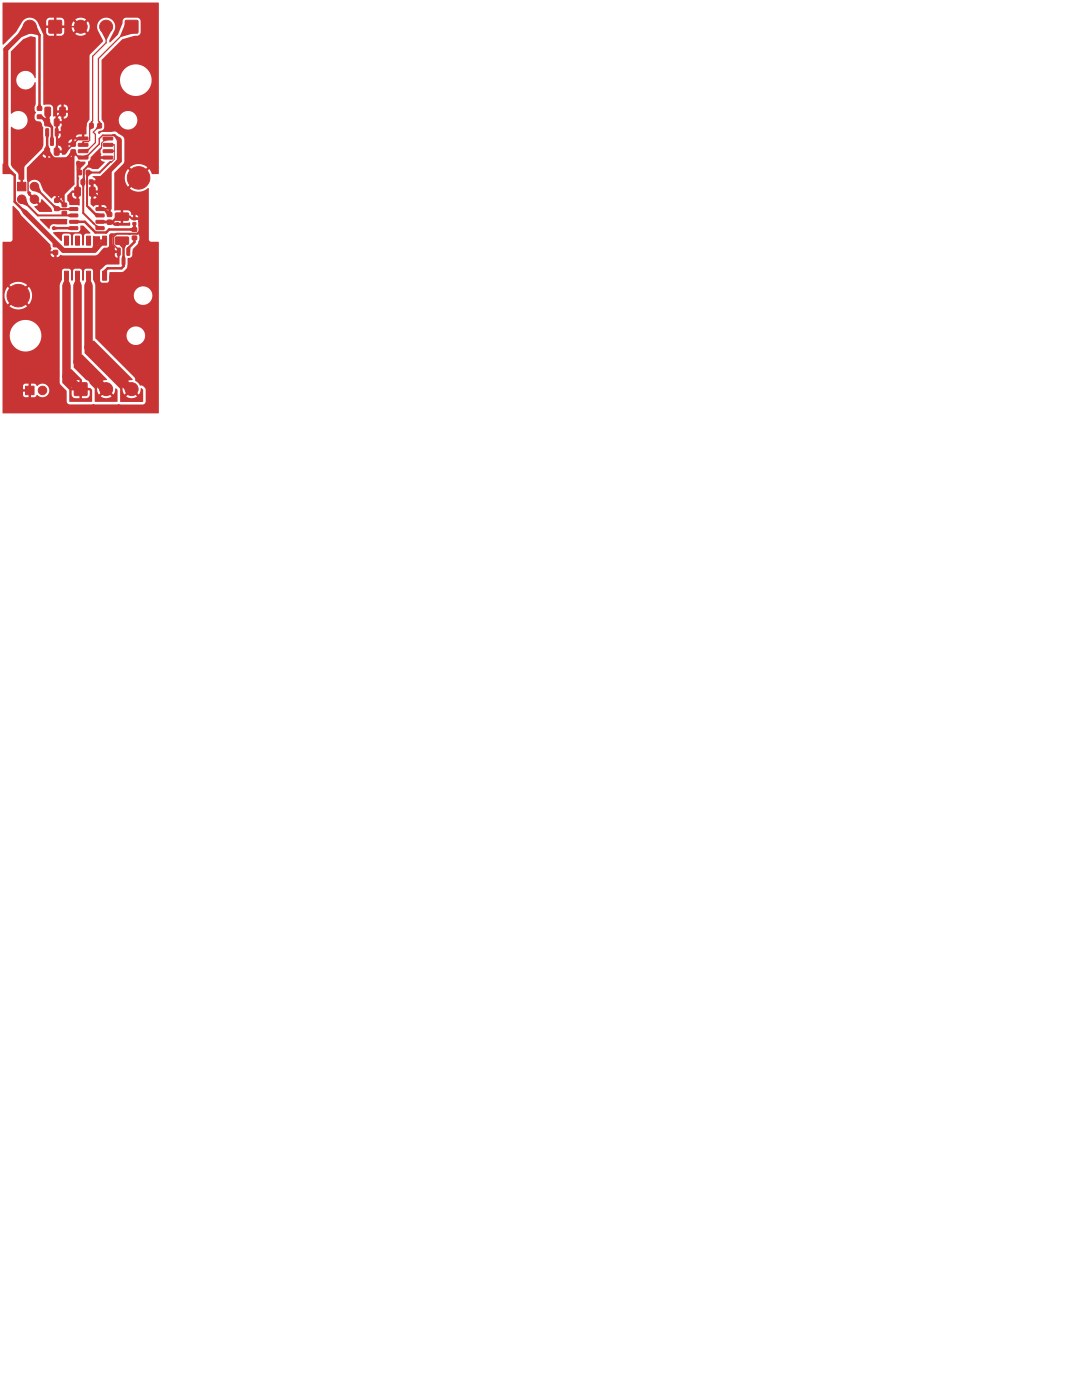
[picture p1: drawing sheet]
<svg xmlns="http://www.w3.org/2000/svg" width="216mm" height="279mm" viewBox="0 0 216 279" stroke-linecap="round" stroke-linejoin="round" font-family="sans-serif">
<g fill="#c83434" stroke="#c83434" stroke-width=".2">
<path d="M14.9 76.4h2.4v2.5h-2.4z"/>
<path d="M9 23.8l.7-.1 .2 .2v1l-.1 .2-.6 .1-.3-.2z"/>
<path d="M10.9 23.8l.7-.1 .2 .2v1l-.1 .2-.6 .1-.3-.2z"/>
<path d="M17.9 24.7h.7v.8h-.7z"/>
<path d="M19.5 24.7h.7v.8h-.7z"/>
<path d="M10.9 39.7h.9v.7h-.9z"/>
<path d="M10.9 41.3h.9v.7h-.9z"/>
<path d="M20.5 47.1h.8v1.8h-.8z"/>
<path d="M17.3 47.1h.8v1.8h-.8z"/>
<path d="M15.1 47.1h.8v1.8h-.8z"/>
<path d="M12.9 47.1h.8v1.8h-.8z"/>
<path d="M12.9 54.1h.8v1.8h-.8z"/>
<path d="M15.1 54.1h.8v1.8h-.8z"/>
<path d="M17.3 54.1h.8v1.8h-.8z"/>
<path d="M20.5 54.1h.8v1.8h-.8z"/>
<path d="M17.2 34h.7v.9h-.7z"/>
<path d="M15.6 34h.6v.9h-.6z"/>
<path d="M10.7 48.4h.8v.8h-.8z"/>
<path d="M10.7 50h.8v.8h-.8z"/>
<path d="M5.1 77.1h1.7v1.7h-1.7z"/>
<path d="M9.8 4.1h2.4v2.5h-2.4z"/>
<path d="M20.6 31.2h1.8l.1 .5h-1.8z"/>
<path d="M20.6 29.9h1.8l.1 .5-1.8 .1z"/>
<path d="M20.6 28.6h1.8l.1 .5-1.8 .1z"/>
<path d="M20.6 27.4l1.8-.1 .1 .5-1.8 .1z"/>
<path d="M15.7 27.4l1.8-.1 .1 .5-1.9 .1z"/>
<path d="M15.7 28.6h1.8l.1 .5-1.9 .1z"/>
<path d="M15.7 29.9h1.8l.1 .5-1.9 .1z"/>
<path d="M15.7 31.2h1.8l.1 .5h-1.9z"/>
<path d="M26.5 44.4h.6v.5h-.6z"/>
<path d="M26.5 43.4h.6v.5h-.6z"/>
<path d="M21.4 42.4h.9v.8h-.9z"/>
<path d="M21.4 44h.9v.7h-.9z"/>
<path d="M12.4 40.6h.9v.6h-.9z"/>
<path d="M12.4 42.2h.9v.7h-.9z"/>
<path d="M11.1 25.7l.5 .1-.1 1.3h-.5z"/>
<path d="M9.2 25.7l.5 .1-.1 1.3h-.5z"/>
<path d="M10.1 27.6h.6l-.1 1.4-.5-.1z"/>
<path d="M25 4.1h2.5v2.5h-2.5z"/>
<path d="M17.9 35.9h.6v.9h-.6z"/>
<path d="M16.2 35.9h.7v.9h-.7z"/>
<path d="M19.2 45.3l1.5-.1 .1 .5-1.6 .1z"/>
<path d="M19.2 44h1.5l.1 .5-1.6 .1z"/>
<path d="M19.2 42.7h1.5l.1 .5-1.6 .1z"/>
<path d="M19.2 41.5l1.5-.1 .1 .5-1.6 .1z"/>
<path d="M13.9 41.5l1.5-.1 .1 .5-1.5 .1z"/>
<path d="M13.9 42.7h1.5l.1 .5-1.5 .1z"/>
<path d="M13.9 44h1.5l.1 .5-1.5 .1z"/>
<path d="M13.9 45.3l1.5-.1 .1 .5-1.5 .1z"/>
<path d="M17.9 37.4l.9-.1 .2 .2v1.4l-.2 .2h-.7l-.2-.1z"/>
<path d="M15 37.4l.8-.1 .2 .2 .1 1.4-.2 .2h-.7l-.3-.1z"/>
<path d="M9 21.4h.8l.3 .1v1.4l-.2 .2-.7 .1-.2-.2z"/>
<path d="M12 21.4h.8l.2 .1v1.4l-.1 .2-.8 .1-.2-.2z"/>
<path d="M14.2 29.9h.8v.8h-.8z"/>
<path d="M14.2 28.4h.8v.8h-.8z"/>
<path d="M23.1 47.4l2.4-.1 .2 .2v1.1l-.3 .2h-2.3l-.1-.3z"/>
<path d="M23.1 42.6l2.4-.1 .2 .2v1.1l-.3 .2h-2.3l-.1-.3z"/>
<path d="M9 29.6l.7-.1 .2 .2v1l-.1 .3h-.6l-.3-.2z"/>
<path d="M10.9 29.6l.7-.1 .2 .2v1l-.1 .3h-.6l-.3-.2z"/>
<path d="M26.4 45.5h.8v.7h-.8z"/>
<path d="M26.4 47.1h.8v.7h-.8z"/>
<path d="M7.5 21.3h.8v.7h-.8z"/>
<path d="M7.5 23h.8v.6h-.8z"/>
<path d="M3.5 36.4h1.7v1.7h-1.7z"/>
<path d="M25.3 49.5l.6 .1-.1 1.4-.5-.1z"/>
<path d="M23.4 49.5l.6 .1-.1 1.4-.5-.1z"/>
<path d="M24.4 51.4l.5 .1v1.3l-.5-.1z"/>
<circle cx="21.2" cy="77.7" r="1.3"/>
<circle cx="26.3" cy="77.7" r="1.3"/>
<circle cx="8.5" cy="77.9" r=".85"/>
<circle cx="5.9" cy="5.3" r="1.3"/>
<circle cx="21.2" cy="5.3" r="1.3"/>
<circle cx="16.1" cy="5.3" r="1.3"/>
<circle cx="3.6" cy="59" r="2.25"/>
<circle cx="27.6" cy="35.5" r="2.25"/>
<circle cx="6.9" cy="37.2" r=".85"/>
<circle cx="4.3" cy="39.8" r=".85"/>
<circle cx="6.9" cy="39.8" r=".85"/>
<circle cx="22.6" cy="50.2" r=".4"/>
<circle cx="15.6" cy="32.5" r=".3"/>
<circle cx="12" cy="28.5" r=".4"/>
<circle cx="16.5" cy="45.5" r=".3"/>
<circle cx="16.4" cy="32.7" r=".3"/>
<circle cx="25.3" cy="41.4" r=".4"/>
<circle cx="11.4" cy="46.7" r=".3"/>
<circle cx="23.5" cy="44.7" r=".3"/>
<circle cx="11.4" cy="44.1" r=".3"/>
<circle cx="14.8" cy="40.3" r=".4"/>
<circle cx="20.2" cy="38.2" r=".4"/>
<circle cx="11.5" cy="38.2" r=".4"/>
<circle cx="10.7" cy="38.2" r=".4"/>
<circle cx="21" cy="38.2" r=".4"/>
<circle cx="10.7" cy="45.5" r=".3"/>
</g>
<path d="M4.3 39.8l3.3 3.2h7.1M6.9 37.2l4.5 4.5h3.3M15.5 32.6v5.6M16.6 36.4v6.1l2 2M17.4 34.9v6.2l.5 .5M21.5 31.4h-2.3l-2.5 2.5v2M22 32.3l-2.1 2.1h-2.3M24.3 43.2h1.6l.4 .4h1.3l.2 .3v2.3l-.4 .5h-4.1M26.8 44.7v1.1" fill="none" stroke="#c83434" stroke-width=".4"/>
<path d="M11 5.3h5.1M5.6 35.7v2.8l1.3 1.3M8.9 30.3h.5M12.5 22.3l-1.2 1.1v6.9h1.8l2.6-2.7h.9M15.6 32.5l-.1 .1v1.4l.4 .4M18.2 36.3l.2 .3v1.6M22.9 27h-2.4l-.7 .7v1l-2.7 2.7h-1.4l-1.1-1.1M27.7 35.5l-3.4 3.3v4.4h-.8M11.3 40h.7M18.6 44.5l1 1M20 44.3h1.9M23.3 46.7l-.7 .6v1.5l1.1 1.1v.3" fill="none" stroke="#c83434" stroke-width=".3"/>
<g fill="none" stroke="#c83434" stroke-width=".5">
<path d="M1.5 9.5h.1M5.9 5.1l2 1.9v14.7M1.2 33.2l1.7 1.8v5.3l2.2 2.1M8.3 23.3l2.1 2.1v2.9M8.9 30.3l-3.3 3.3v2.1M9.4 26.4v3.9l1.4 1.3h2.5l1.3-1.3v6.4l-3.3 3.3M9.5 22.3v2M18.2 36.3h1.3M18.4 38.2l1.6 1.6v1.9h.8l1.1 1.1M22.9 27l.9 .9M10.7 45.5h4M12 40l.8 .9"/>
<path d="M14.7 44.3h2.2l2.2 2.1h2.1l.6-.6h5M17.9 41.6l1.4 1.4h.7M21.9 44.3h.5M22.4 44.3l.3 .4h.8M23.5 43.2l-1.1 1.1M24.7 48.3v4.8l-.5 .4h-2.7l-.6 .7v.8M26.8 47.9v.4l-1.2 1.2v.7"/>
</g>
<path d="M5.9 5.1l-4.7 4.8v23.3M23.8 27.9v4.2l-4.3 4.2M5.1 42.4l7.5 7.6h6.3" fill="none" stroke="#c83434" stroke-width="1"/>
<path d="M20.9 48l-2 2" fill="none" stroke="#c83434" stroke-width=".8"/>
<g fill="none" stroke="#c83434" stroke-width=".2">
<path d="M7.9 23.3h.4M9.5 24.3l-.1 .1M9.5 22.3h.1M16.8 36.3l-.2 .1M17.6 34.4l-.2 .5M21.5 27.6h-.3l-.9 1v.9l-.5 .5v1.4h1.7M21.5 30.2h1.3M21.6 29l-.1-.1h1.3v2.9l-.5 .5h-.3M22.8 30.2h.1M10.7 45.5h.1M13.3 55v2M15.5 55v2"/>
<path d="M17.7 55v2M19.6 45.5h.4M24.3 48l.4 .3M26.8 45.8h.1"/>
</g>
<path d="M21.2 5.1v3.4l-2.7 2.7v12.9l-.3 .3v.7l-.3 .4v2.5l-.3 .3h-1v.6M26.3 5.1l-6.7 6.6v12.4l.3 .3v.7l-1.3 1.3 .4 .4v1.7l-1.6 1.6h-.7l-.1 .1" fill="none" stroke="#c83434" stroke-width=".25"/>
<path d="M13.3 57v18.1l2.8 2.8M15.5 57v15.2l5.7 5.7M17.7 57v12.3l8.6 8.6" fill="none" stroke="#c83434" stroke-width="1.7"/>
<g fill="#c83434">
<path d="M7.4 39.9l.6 .6 .2-.7h.2l1.7 1.6 .3 .9h-2.6l-1-1 .8-.4-.6-.6z"/>
<path d="M5.6 33.6l2.7-2.6h.1l.4 .4 .4 .1v-1.1l.2-.1 .3 .1v1.1l.7-.3 .4 .4 2.6-.2 .5-.3 .5 .2v-.4l.3-.2v6l-1.8 1.9v2.3l-.3-.1v-.8l-.3-.1a.73 .73 0 0 0-.7-.8l-.1 .9-.4-.1v-.8l-.3 .1-.6 .4-1.5-1.6-.5-1.1a1.5 1.5 0 0 0-2.5-.6l-.1-.3z"/>
<path d="M5.7 38.1l.5 .3-.1 .3 .6 .6-.3 .3-.8-.7z"/>
<path d="M16.5 28.3h.2l.2 .3-.3 .3-.3-.3z"/>
<path d="M16.5 31.1l1-.3 .2 .2-.1 .3-1 .1z"/>
<path d="M24.4 51.1h.5v.4l-.2 .6-.3-.6z"/>
<path d="M19.9 24.2l.3 .5-.3 .4-.4-.4z"/>
<path d="M17.9 34l.5 .2v.4l-.5 .2-.3-.4z"/>
<path d="M16.9 69.1l1.9-1.1 7.6 7.7v.1l-.7 .2-.5 .2 .8 .9-.3 .3-.9-.8a1.79 1.79 0 0 0 0 2.1l.9-.8 .3 .4-.8 .8a1.79 1.79 0 0 0 2.1 0l-.8-.8 .4-.4 .8 .8 .3-.5 .1-.7h.2l.3 .3-.1 2.4h-4.5v-2.6l-7.1-7.1z"/>
<path d="M9.5 22.3l.6 .7-.3 .7h-.5l-.3-.7z"/>
<path d="M16.2 36.7l.4-.4 .3 .4-.1 .5h-.4z"/>
<path d="M9.3 23.2h.5l.1 .7-.5 .5-.4-.6z"/>
<path d="M17.2 34.7l.4-.3 .3 .5-.3 .4h-.4z"/>
<path d="M9.4 26.4l.3 .6v.4h-.5l-.1-.4z"/>
<path d="M8.4 30.4l.5-.5 .5 .4-.4 .7z"/>
<path d="M26.5 44.9l.3-.2 .3 .2-.1 .3h-.4z"/>
<path d="M19.5 24.9l.4 .2 .1 .5-.7 .2-.2-.1z"/>
<path d="M26 45.5l.5-.1 .3 .4-.3 .4-.5-.2z"/>
<path d="M15.3 32.5h.3l.2 .1-.2 .4h-.3z"/>
<path d="M7.6 20.9h.5l.2 .4-.4 .4-.4-.4z"/>
<path d="M21.6 28.9l.8-.3 .5 .3-.5 .3z"/>
<path d="M20 29.5h.2l-.1 .5 .1 .9-.1 .3h1.3l.1 .1v.4h-1.4a.86 .86 0 0 0 .8 .6l-1.3 1.4h-1.1l-.9-.3v-1.1l.4-.4 .1-.6z"/>
<path d="M4.2 41.9l.3-.4 .8 .5-.2 .4-.5 .3z"/>
<path d="M4.3 39.8l.9-.2 .5 1.2-.3 .3-1.2-.5z"/>
<path d="M16.5 29.9l1.2-.2 .1 .1-.2 .3-1 .1z"/>
<path d="M14.7 44.3l.7-.3h.4v.5l-.4 .1z"/>
<path d="M9.2 29h.5l.2 .7-.5 .6-.5-.6z"/>
<path d="M19.7 41.1h.5l.1 .3-.3 .3-.3-.3z"/>
<path d="M22.4 26.8l.4-.1v.5l-.4-.1z"/>
<path d="M5.9 5.3l1.2-.5 1 2.2-2.3-.4z"/>
<path d="M16.5 35.5h.4v.6l-.4 .2-.3-.4z"/>
<path d="M14.2 30.6l.4-.3 .5 .3-.2 .6h-.5z"/>
<path d="M15.4 55.3h.2l.6 1.3-.7 .4-.7-.4z"/>
<path d="M9.4 24.4l.5-.2 .5 .9-.3 .3-.7-.3z"/>
<path d="M22 32.1l.4 .2-.3 .2z"/>
<path d="M14.7 72l1.6-1.2h.1l4.9 4.9v.1l-.7 .2-.5 .2 .8 .9-.3 .3-.9-.8a1.79 1.79 0 0 0 0 2.1l.9-.8 .3 .4-.8 .8a1.79 1.79 0 0 0 2.2 0l-.9-.8 .4-.4 .8 .8 .3-.5 .1-.7h.2l.3 .3-.1 2.4h-4.4l-.1-2.7-1-1a.82 .82 0 0 0-.7-.7l-2.5-2.4z"/>
<path d="M23.1 46.5l.3 .3-.3 .2-.2-.2z"/>
<path d="M8.4 23.7l.3-.3 .7 .3v.7l-.5 .2z"/>
<path d="M12.5 75.1l1.6-1.4h.2l2.1 2.1-.1 1.3h-.4v-1.2h-1l-.5 .4-.1 1.1h1.2v.5h-1.2v1l.2 .3 .4 .3h.9l.1-1.2h.4v1.2l1.2-.1 .4-.5v-1h-1.2v-.5h1.3l.4 .4v2.3l-4.5 .1-.1-2.4-1.4-1.4z"/>
<path d="M4.9 4.6v-.1a2.48 2.48 0 0 1 1.5 2l-2.1 .9-.7-.7z"/>
<path d="M20 41.7l.8-.1 .4 .2-.4 .3-.9-.1z"/>
<path d="M23.3 27.1l.8 .4-.3 .4-.4 .3-.5-.8z"/>
<path d="M25.7 49.1l.3 .4-.1 .8-.3-.1-.1-.7z"/>
<path d="M22.9 44.5l.5-.1v.6h-.5z"/>
<path d="M14.6 30.3l.5-.1 .3 .7-.2 .2-.8-.3z"/>
<path d="M21.6 30.2l.8-.3 .5 .3-.5 .3z"/>
<path d="M21 53.7l.4 .3-.1 1.1-.4-.1-.2-.9z"/>
<path d="M15.5 55l.4 .9-.3 .4h-.2l-.3-.4z"/>
<path d="M20 5.8l1.2-.5 1.2 .5-1.1 2.1h-.2z"/>
<path d="M14.1 30.2l.5 .1 .2 .5-.7 .4-.4-.4z"/>
<path d="M5.4 35.8h.4l-.1 .4h-.2z"/>
<path d="M13.6 45.3a1.11 1.11 0 0 1 1.1 .2l-.7 .3h-.4z"/>
<path d="M13.2 55.3h.2l.6 1.3-.7 .4-.7-.4z"/>
<path d="M10.1 27.2l.5 .1 .1 .4-.3 .6-.3-.6z"/>
<path d="M26.6 45h.4l.2 .5-.4 .3-.4-.3z"/>
<path d="M6.9 37.2l.8-.1 .5 1.2-.3 .3-1.2-.5z"/>
<path d="M20.6 27.9l.9-.3 .1 .3-.8 .3z"/>
<path d="M18.3 24.2l.3 .5-.4 .4-.3-.4z"/>
<path d="M18.5 35.2l1.6-.1 .6-.4h.5l.9-.9h.2v7.9l-.2 .1v.9l-.5-.5v-.4l-.2 .2-.2-.2-1.5-.1v-.2h1.6l-.4-.5-.7-.1v.6h-.5v-.6l-.7 .1-.4 .3-.5-.5v-1.1l.6-.1a.83 .83 0 0 0 .8-1.1h-.8v1.1h-.5l-.1-2.9 .6 .1v1.2h.8v-.5l-.4-.6v-.3l-1 .1v-.2l.2-.4h.8a.86 .86 0 0 0-.6-.8z"/>
<path d="M8.9 30l.5 .1v.3l-.5 .1z"/>
<path d="M18.6 36.1l.9-.2v.9l-.9-.2z"/>
<path d="M11.7 41.3l.5 .2v.4l-.5 .1-.4-.3z"/>
<path d="M18.6 44.5l.2-.1 .2 .3-.2 .2-.3-.2z"/>
<path d="M.5 32.7h.2l2 2.1v.2h-.3l-.3-.3h-1.5z"/>
<path d="M17.7 55l.4 .9-.3 .4h-.2l-.3-.4z"/>
<path d="M21 42.3l.3-.4 .7 .4-.1 .5-.5 .1z"/>
<path d="M7.9 23.3l.5-.2 .4 .4-.3 .3-.7-.1z"/>
<path d="M19.1 42.5l.9 .2v.3h-.9l-.3-.2z"/>
<path d="M18.6 49.6l.7-.6 .6 .6-.6 .7z"/>
<path d="M9.4 30.3l.5-.2 .5 .8-.3 .4-.7-.3z"/>
<path d="M.5 .6l31.1-.1 .1 34.2h-1.4l-.5-1-1 1-.4-.3 1-1-.2-.1a2.75 2.75 0 0 0-3.3 .1l1 1-.4 .3-1-1-.1 .2a2.75 2.75 0 0 0 .1 3.4l1-1 .4 .3-1 1 .2 .1a2.93 2.93 0 0 0 3.5-.2l.1 10.3 .3 .4 1.6 .1 .1 .1v34h-31.2v-5.4h4.1v.7h.9v.5h-.9v.7l.4 .4h.7v-.9h.5v.9h.7l.6-.5a1.38 1.38 0 0 0 2 0 1.38 1.38 0 0 0-.2-2 1.38 1.38 0 0 0-1.9 .2l-.6-.4h-.6v.9h-.5v-.9h-.9l-.2 .4h-4.1v-1.8h11.4v1.3l1.4 1.5v2.2l.2 .3 .3 .2h14.9l.3-.3 .1-.3-.1-2.6-.5-.5-.6-.1-.3-.4-.6-.5-.2-.7-7.8-7.8v-.6h6.2a1.85 1.85 0 0 0 2.6 1.8 1.85 1.85 0 0 0 .5-3.1 1.85 1.85 0 0 0-3 1l-.1 .3h-6.2v-8h7.7a1.85 1.85 0 0 0 2.6 1.8 1.85 1.85 0 0 0 .4-3.1 1.85 1.85 0 0 0-3 1v.3h-7.7v-2l-.4-1.1v-1.7l-.2-.3-.3-.2h-.9l-.3 .2-.1 .3v1.7l-.2 .3-.2-.3v-1.8l-.3-.3-1.1-.1-.4 .3v1.9l-.2 .3-.2-.3v-1.7l-.2-.3-.3-.2h-.9l-.3 .2-.1 .3v1.7l-.5 1.1v18.3h-11.4v-8.4h1.4a3.2 3.2 0 0 0 4.5 3.1 3.2 3.2 0 0 0 .6-5.4 3.2 3.2 0 0 0-5 2l-.1 .3h-1.4v-8h.4l.1 1 .5 1 1-1 .4 .3-1 1a2.74 2.74 0 0 0 3.5 0l-1-1 .4-.3 1 1 .1-.2a2.75 2.75 0 0 0-.1-3.4l-1 1-.4-.3 1-1-.2-.1a2.75 2.75 0 0 0-3.3 .1l1 1-.4 .3-1-1-.4 .7-.2 .9h-.4v-8.1h9.6a.71 .71 0 0 0 .7 .6v-.7l-10.3 .1v-2.4h1.6l.2-.1 .2-.4v-6.7h.2l1.1 1.1 .5 .8 5.7 5.8 .1 .4a.67 .67 0 0 1 0 .9l.9 .1 .1 .2 .2 .1v.8l.5-.1 .3-.4 .4 .2 10.4-.1 .1 .3 .4 .3v-1h-.5v.4h-3.6l1.4-1.4 .7-.1 .3-.2 .1-2.3 .3-.4h.9l.1 .3a.8 .8 0 0 0-.6 .7v1.2l.5 .6-.1 .7h.7l.1 .2 .2 .1-.1 2.4-.1 .1h-2.4l-1.2 1-.1 .3v1.9l.4 .4h1l.3-.2 .2-1.9h2.5l.8-.7 .2-.8 .1-1.3 .8-.3 .2-1.5 1-1 .3-1v-.6l-.3-.4 .3-.6v-.6l-.2-.5v-1.1h-.7l-.3-.5h1l-.2-.4-.3-.1v.5h-.5v-.5h-.4a.78 .78 0 0 0-.7-.9h-.9v2.5l1.3-.1 .1 .6h-3.1l-.1-.3a.22 .22 0 0 1 .1-.3 .22 .22 0 0 1 .3 .1h.9v-2.5l-1.3-.1v-7.3l2-2.2v-4.6l-.3-.6-1.4-.9h-2.7l-.7 .4-.1-.4 .5-.2a.69 .69 0 0 0 .7-.7l-.1-.9-.4-.6h3.4a1.85 1.85 0 0 0 2.6 1.8 1.85 1.85 0 0 0 .4-3.1 1.85 1.85 0 0 0-3 1v.3l-3.4-.1v-8h3.6a3.2 3.2 0 0 0 4.5 3.1 3.2 3.2 0 0 0 .6-5.4 3.2 3.2 0 0 0-5 2l-.1 .3h-3.6v-3.8l4.1-4.1 2.4-.8h.7l.5-.4 .1-2.5-.2-.4-.5-.3h-2.3a.85 .85 0 0 0-.6 1.1 5.9 5.9 0 0 1-2.5 3.8h-.2v-.4l1-1.9a1.8 1.8 0 0 0-1.7-2.6 1.8 1.8 0 0 0-1.5 2.7l1 2-2.6 2.6-.1 .4v12.6l-.6 .9v2l-.5 .1v.8l-.8 .3-1.1-.1-.1 .9-.2 .1-.1 .2h-.9l.1 .1a.61 .61 0 0 1-.1 .9l-.7 .9h-.5l-.1-.4h-.9l-.1-.2-.2-.2v-.1h1.2a.78 .78 0 0 0-.7-1v1h-.5l.1-1.5h3.2v-.7a.71 .71 0 0 0-.8 .7h-2.4v-.9h.5l.3-.2h4.3v-.6l-.8 .1-.4 .5h-3.1l.1-.7h-.5v.9h-.4l-.1-1.4h1v-.7l.2-.4v-.4h-.7v1.5h-.5v-3h-.5v-.2h.8l.2 .1v1.1h.7l-.1-.5h.6a.85 .85 0 0 0 .7-1.2h-.8v1.2h-.5v-1.2h-.8v.5h-.8v-1.4h.8v.4h2.1a.85 .85 0 0 0-.8-1.1v1.1h-.5v-1.1l-.5 .1-.3 .6h-.8a.74 .74 0 0 0-.7-.7l-1.1 .1-.2-.3v-13.8l-1.2-2.7h1.8v.9h1.2v.5h-1.2v.9l.5 .6h1.1v-1.2h.5v1.2h.9l.3-.1 .3-.5v-.9h-1.2l.1-.4h2.6l.1 .7 .3 .5 .8-.8 .4 .3-.9 .9h.1a1.79 1.79 0 0 0 2.1 0l-.9-.9 .4-.3 .8 .8 .1-.1a1.79 1.79 0 0 0-.1-2l-.8 .8-.4-.4 .9-.8-.1-.1a1.79 1.79 0 0 0-2.1 .1l.9 .8-.4 .4-.8-.8-.4 .9h-2.6l-.1-.1h1.2v-1.1l-.6-.5h-.9v1.2h-.5v-1.2l-1.1 .1-.3 .2-.2 .4h-1.8a1.8 1.8 0 0 0-3.1 .4 11 11 0 0 1-3.4 4.1l-.4 .2z"/>
<path d="M10.6 46.4l4.9-.1 .5-.4v-.9h.6l1.5 1.5-.2 .1h-.7l-.4 .3v2l-.2 .1-.2-.1v-1.8l-.2-.3-.3-.2-1.1 .1-.2 .3v1.9l-.3 .1-.1-.1v-1.9l-.3-.3-1.1-.1-.3 .2-.1 .2v1l-.2 .1-1.6-1.6z"/>
<path d="M25.5 46.6h.4l.2 .2-.2 .1-.4-.2z"/>
<path d="M8 43.7l5.4 .1-.1 1-2.5-.1a.92 .92 0 0 0-.9 1l-1.9-1.8z"/>
<path d="M20 44.1h1.7l.2 .4-.2 .1-1.6-.1z"/>
<path d="M15.4 35.4h.3l.1 .2-.2 .3v.8l.1 2.9 .2 .2-.1 1.2-2-.1v-.5l-.4-.4v-1l1-.1a.75 .75 0 0 0 .8 .7v-1.1h-.8v.4h-.9l.9-.9h.8z"/>
<path d="M3.4 9.1a4.2 4.2 0 0 1 2.7-1.9l1 .3v8l-.1 .1a1.87 1.87 0 0 0-2.5-1.4 1.87 1.87 0 0 0-1 2.7 1.87 1.87 0 0 0 2.8 .5l.8-1v4.3l-.2 .6 .1 .8a.36 .36 0 0 1 .2 .4 .36 .36 0 0 1-.2 .3l-.1 .8a.9 .9 0 0 0 1.2 .7l.6 1.2v3.5l-.3 .7-3.5 3.5-.1 2.6-.2 .1v.9h-.5v-.9l-.4-.1-.1-1.2-1.1-1.2-.3-.5v-7.6a1.9 1.9 0 0 0 2.7 .1 1.9 1.9 0 0 0 0-2.7 1.9 1.9 0 0 0-2.7 0v-12.4z"/>
<path d="M15.4 32.3h1.6v.3l-.8 .9-.3 .9h-.2v-.9l-.3-.1z"/>
<path d="M17.6 55.3h.2l.6 1.3-.7 .4-.7-.4z"/>
<path d="M13.6 42.8a.99 .99 0 0 1 1.1 .2l-.7 .3-.4-.1z"/>
<path d="M18.6 47.1l1.3 .1 .1 .6h.6l-1.8 1.8-.4-.2 .2-.4z"/>
<path d="M24.3 48l1 .8-.4 .7h-.5l-.7-.7z"/>
<path d="M10.8 45.2l.5 .1v.5h-.5z"/>
<path d="M15.3 31.2l.2-.2 1.1 .2v.2l-1 .1z"/>
<path d="M13.3 55l.4 .9-.3 .4h-.2l-.3-.4z"/>
<path d="M24.6 52.1l.3 .6-.1 .6-.4-.5z"/>
<path d="M17.8 25l.4 .1 .3 .5-.5 .3h-.2z"/>
<path d="M17.4 41.4l.3-.3 .3 .3-.3 .3z"/>
<path d="M11.5 39.9l.4-.1v.5l-.4-.1z"/>
<path d="M13.6 41.5a.99 .99 0 0 1 1.1 .2l-.7 .3-.4-.1z"/>
<path d="M10.5 41.2l.3-.3 .7 .4-.2 .4-.4 .1z"/>
<path d="M25 4.8l1.3 .5 .4 1.3-2.6 .8-.1-.2z"/>
<path d="M19.2 44.9l.8 .3v.3l-.9-.1-.1-.3z"/>
<path d="M15.3 32.4l.6 .1-.2 .5h-.4z"/>
<path d="M1.2 33.2l.4-.3 .4 .8-.3 .4-.8-.5z"/>
</g>
</svg>
